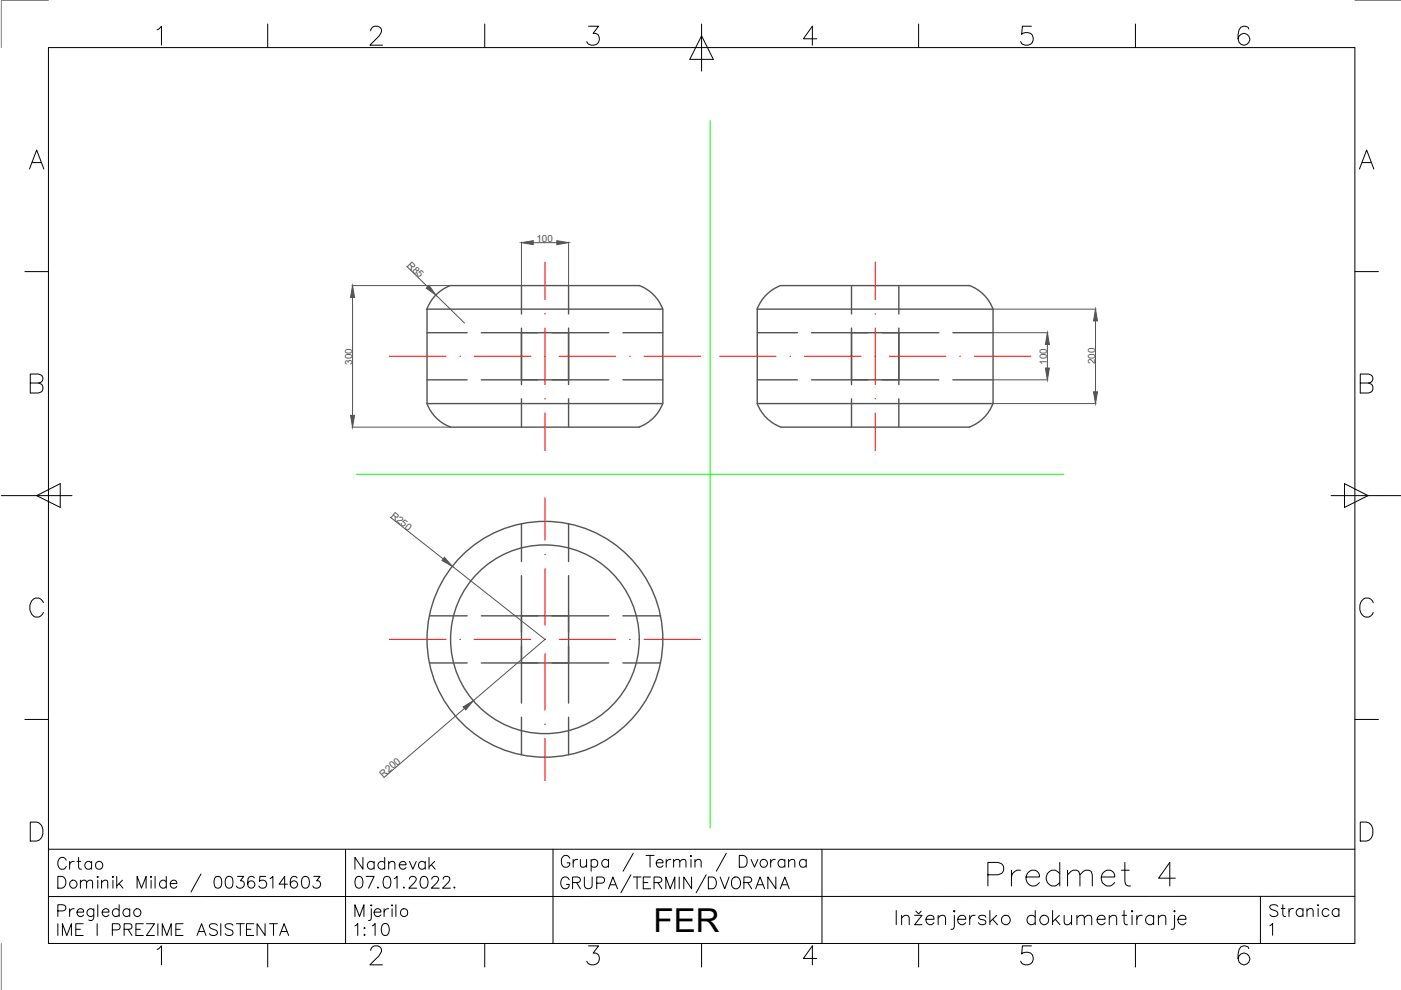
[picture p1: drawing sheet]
<svg xmlns="http://www.w3.org/2000/svg" width="297mm" height="210mm" viewBox="0 0 297 210" stroke-linecap="round" stroke-linejoin="round" font-family="sans-serif">
<defs><g id="words">
<text font-size="8.8" x="208.5" y="189.1">Predmet 4</text>
<text font-size="7" x="138.6" y="197.5">FER</text>
<g font-size="5.7">
<text x="11.3" y="185.6">Crtao</text>
<text x="74.4" y="185.6">Nadnevak</text>
<text x="74.4" y="189.4">07.01.2022.</text>
<text x="268.5" y="195.4">Stranica</text>
<text x="11.3" y="199.7">IME I PREZIME ASISTENTA</text>
<text x="74.4" y="199.7">1:10</text>
</g>
<g font-size="2.1" fill="#545454">
<text x="113.7" y="51.4">100</text>
<text x="86.2" y="56.3" transform="rotate(44 86.2 56.3)">R85</text>
<text x="74.7" y="77.3" transform="rotate(-90 74.7 77.3)">300</text>
<text x="222" y="77.4" transform="rotate(-90 222 77.4)">100</text>
<text x="232.2" y="77.3" transform="rotate(-90 232.2 77.3)">200</text>
<text x="82.7" y="109.5" transform="rotate(38 82.7 109.5)">R250</text>
<text x="81.3" y="164.9" transform="rotate(-41 81.3 164.9)">R200</text>
</g>
</g></defs>
<path d="M150.6 25.5v150.1M75.6 100.6h150" fill="none" stroke="#0f0" stroke-width=".21"/>
<!-- layer: Vidljivi bridovi -->
<g fill="none" stroke="#545454" stroke-width=".3">
<path d="M90.5 65.5a8.5 8.5 0 0 1 5-5l40 .1a8.4 8.4 0 0 1 5 4.9M90.5 65.5h50v20.1h-50zM110.6 70.5h10v10h-10zM160.5 65.5a8.5 8.5 0 0 1 5-5l40.1 .1a8.4 8.4 0 0 1 4.9 4.9M160.6 65.5h50v20.1h-50zM180.5 70.5h10.1v10h-10.1zM90.5 85.5a8.5 8.5 0 0 0 5 5M95.5 90.6h40M140.5 85.5a8.5 8.5 0 0 1-5 5M160.5 85.5a8.5 8.5 0 0 0 5 5M165.6 90.6h40M210.5 85.5a8.5 8.5 0 0 1-5 5"/>
<path d="M110.6 130.6h10v10h-10z"/>
<circle cx="115.5" cy="135.5" r="25"/>
<circle cx="115.5" cy="135.5" r="20"/>
</g>
<!-- layer: Nevidljivi bridovi -->
<g fill="none" stroke="#545454" stroke-width=".3">
<path d="M90.5 70.5h8.5M102.1 70.5h11.9M110.6 60.6v6M110.6 69.6v11.9M117 70.5h12.1M120.6 60.6v6M120.6 69.6v11.9M132.1 70.5h8.4M160.6 70.5h8.5M172.1 70.5h12M180.5 60.6v6M180.5 69.6v11.9"/>
<path d="M187.1 70.5h11.9M190.6 60.6v6M190.6 69.6v11.9M202 70.5h8.6M90.5 80.5h8.5M102.1 80.5h11.9M110.6 84.6v6M117 80.5h12.1M120.6 84.6v6M132.1 80.5h8.4M160.6 80.5h8.5M172.1 80.5h12"/>
<path d="M180.5 84.6v6M187.1 80.5h11.9M190.6 84.6v6M202 80.5h8.6M110.6 111.1v8M120.6 111.1v8M91 130.6h8M102.1 130.6h11.9M110.6 122.1v11.9M110.6 137v12.1M117 130.6h12.1M120.6 122.1v11.9"/>
<path d="M120.6 137v12.1M132.1 130.6h8M91 140.6h8M102.1 140.6h11.9M110.6 152.1v7.9M117 140.6h12.1M120.6 152.1v7.9M132.1 140.6h8"/>
</g>
<!-- layer: Simetrale -->
<g fill="none" stroke="#f00" stroke-width=".21">
<path d="M115.6 55.6v8M185.6 55.6v8M82.5 75.5h12.1M100.5 75.5h12.1M115.6 69.6v11.9M118.6 75.5h11.9M136.6 75.5h11.9M152.6 75.5h11.9M170.5 75.5h12.1M185.6 69.6v11.9M188.5 75.5h12.1M206.6 75.5h12"/>
<path d="M115.6 87.6v8M185.6 87.6v8M115.6 105.6v9M82.5 135.6h12.1M100.5 135.6h12.1M115.6 120.5v12.1M115.6 138.6v12M118.6 135.6h11.9M136.6 135.6h11.9M115.6 156.6v8.9"/>
</g>
<!-- layer: Kote -->
<g fill="none" stroke="#545454" stroke-width=".21">
<path d="M86.2 56.4l4.5 4.4M110.6 51.3v9.2M113.1 51.4h5M120.6 51.3v9.2M74.6 60.6h20.9M74.7 63v25.1M92.4 62.6l6.1 5.9M210.6 65.5h21.8M210.6 70.5h11.6M222.1 73v5M232.3 68v15.1M74.6 90.6h20.9"/>
<path d="M210.6 85.6h21.8M210.6 80.5h11.6M82.7 109.7l11.3 8.8M95.9 120.1l19.7 15.5-15.2 13M98.5 150.2l-17.1 14.7"/>
</g>
<g fill="#545454" stroke="#545454" stroke-width=".21">
<path d="M94.2 118.2l1.7 1.9-2.2-1.3z"/>
<path d="M98.2 149.9l2.2-1.3-1.7 1.9z"/>
<path d="M90.4 61.1l.6-.6 1.4 2.1z"/>
<path d="M74.7 60.6l.5 2.4h-.9z"/>
<path d="M74.3 88.1h.9l-.5 2.5z"/>
<path d="M110.6 51.4l2.5-.4v.9z"/>
<path d="M118.1 51l2.5 .4-2.5 .5z"/>
<path d="M231.8 83.1h.9l-.4 2.5z"/>
<path d="M232.3 65.5l.4 2.5h-.9z"/>
<path d="M222.1 70.5l.4 2.5h-.9z"/>
<path d="M221.6 78h.9l-.4 2.5z"/>
</g>
<!-- layer: FRAME 070 -->
<g fill="none" stroke="#000" stroke-width=".21">
<path d="M10.3 10.1h277v189.9h-277zM10.3 180.1h277M73.3 180.1v19.9M117.2 180.1v19.9M174.3 180.1v19.9M190 193.1v3M191.2 194.6l.7-.5 .7 .1 .2 .4v1.5M191.2 194.1v2M193.9 194.1h1.6l-1.6 2h1.6M194.2 193.2l.6 .6 .5-.6M196.3 194.9h1.7a.88 .88 0 0 0-1-.9 .88 .88 0 0 0-.7 1.2 .91 .91 0 0 0 .7 .9 .91 .91 0 0 0 1-.5M198.9 194.6l.7-.5 .7 .1 .2 .4v1.5"/>
<path d="M198.9 194.1v2M202.2 193.2l.1-.1 .2 .1-.2 .2zM202.3 194.1v2.4l-.1 .4-.6 .1M203.1 194.9h1.7a.69 .69 0 0 0-.6-.8 .97 .97 0 0 0-1.2 1.1 .97 .97 0 0 0 1.5 .7l.3-.3M205.6 194.1v2M206.7 194.1a.93 .93 0 0 0-1.1 .8M209 194.5a.9 .9 0 0 0-1.5 0l.4 .4 1 .3 .1 .4a.9 .9 0 0 1-1.5 0M209.9 193.1v3M210.5 194.9l1 1.2M211.3 194.1l-1.4 1.4M219.5 194.5a.97 .97 0 0 0-1.4-.2 .97 .97 0 0 0 0 1.5 .97 .97 0 0 0 1.4-.2M219.5 193.1v3"/>
<path d="M223.2 193.1v3M223.8 194.9l.9 1.2M224.6 194.1l-1.4 1.4M225.6 194.1l.1 1.8 .8 .2 .7-.6M227.2 194.1v2M228.3 194.6l.8-.5 .7 .1 .1 1.9M228.3 194.1v2M229.9 194.6l.7-.5 .7 .1 .2 1.9M232.6 194.9h1.7a.88 .88 0 0 0-1-.9 .88 .88 0 0 0-.7 1.2 .91 .91 0 0 0 .7 .9 .91 .91 0 0 0 1-.5M235.2 194.6l.7-.5 .7 .1 .2 .4v1.5M235.2 194.1v2M237.9 194.1h1"/>
<path d="M238.3 193.1v2.4l.1 .4 .6 .2M240 193.1l.2 .1-.2 .2-.1-.2zM240 194.1v2M241 194.1v2M242.2 194.1a.93 .93 0 0 0-1.2 .8M244.6 194.5a.95 .95 0 0 0-1.4-.1 .95 .95 0 0 0 0 1.4 .95 .95 0 0 0 1.4-.2M244.6 194.1v2M245.6 194.6l.7-.5 .7 .1 .2 1.9M245.6 194.1v2M249 193.1l.2 .1-.2 .2-.1-.2zM249 194.1v2.4l-.1 .4-.6 .1M249.8 194.9h1.6a.88 .88 0 0 0-1-.9 .88 .88 0 0 0-.6 1.2 .91 .91 0 0 0 .6 .9 .91 .91 0 0 0 1-.5"/>
<path d="M267.2 190v10M287.3 190l-277 .1"/>
<circle cx="213.2" cy="195" r=".99"/>
<circle cx="221.4" cy="195" r=".99"/>
</g>
<!-- layer: FRAME 050 -->
<g fill="none" stroke="#000" stroke-width=".21">
<path d="M33.3 6.3l.4-.1 .5-.6v4M56.8 5.1v5M78.6 6.5a1.06 1.06 0 0 1 .8-.9h.7a.97 .97 0 0 1 .6 1.5l-.4 .6-1.9 1.9h2.7M102.8 5.1v5M124.8 5.6h2.1l-1.1 1.5a1.17 1.17 0 0 1 1.2 .5 1.17 1.17 0 0 1-.1 1.4 1.46 1.46 0 0 1-2.5-.2M148.7 7.6l2.5 5h-5zM148.7 5.1v10M173.2 8.2h-2.9l1.9-2.6v4M194.8 5.1v5M218.7 5.6h-1.9l-.2 1.7a1.42 1.42 0 0 1 2.1 0 1.42 1.42 0 0 1-.2 2.1 1.46 1.46 0 0 1-2.1-.6M240.7 5.1v5M264.8 6.2a1.12 1.12 0 0 0-1.7-.4 3.4 3.4 0 0 0-.4 3.2 1.25 1.25 0 0 0 2 .1 1.25 1.25 0 0 0-.5-2 1.25 1.25 0 0 0-1.7 1.1"/>
<path d="M6.3 35.8l1.5-4 1.5 4M6.8 34.5h1.9M288.2 35.8l1.6-4 1.5 4M288.8 34.5h1.9M5.3 57.6h5M287.3 57.6h5M6.4 81.2h1.8l.5-.2a.93 .93 0 0 0 0-1.5l-.5-.2h-1.8v4h1.8a1.06 1.06 0 0 0 .9-1 1.06 1.06 0 0 0-.9-1.1M288.4 81.2h1.7l.6-.2a.93 .93 0 0 0 0-1.5l-.6-.2h-1.7v4h1.7a1.06 1.06 0 0 0 1-1 1.06 1.06 0 0 0-1-1.1M.3 105.1h15M7.8 105.1l5-2.6v5.1zM282.2 105.1h14.8M285.1 102.5l5 2.6-5 2.5z"/>
<path d="M9.2 127.8a1.38 1.38 0 0 0-1.3-1 1.38 1.38 0 0 0-1.4 1 2.31 2.31 0 0 0 1 3 1.5 1.5 0 0 0 1.7-.9M291.2 127.8a1.46 1.46 0 0 0-1.7-1 1.46 1.46 0 0 0-1.2 1.5 1.86 1.86 0 0 0 1.9 2.5l.8-.6 .2-.3M5.3 152.5h5M287.3 152.5h5M6.4 174.3h1.4a2.16 2.16 0 0 1 1.3 2 2.16 2.16 0 0 1-1.3 2h-1.4zM288.4 174.3h1.4a2.16 2.16 0 0 1 1.3 2 2.16 2.16 0 0 1-1.3 2h-1.4zM33.3 201.3l.4-.2 .5-.6v4.1M56.8 200v5M78.6 201.5a1.06 1.06 0 0 1 .8-1h.7a.97 .97 0 0 1 .6 1.6l-.4 .6-1.9 1.9h2.7M102.8 200v5M124.8 200.5h2.1l-1.1 1.6a1.17 1.17 0 0 1 1.2 .5 1.17 1.17 0 0 1-.1 1.4 1.46 1.46 0 0 1-2.5-.2M148.7 200v5"/>
<path d="M173.2 203.2h-2.9l1.9-2.7v4.1M194.8 200v5M218.7 200.5h-1.9l-.2 1.8a1.42 1.42 0 0 1 2.1 0 1.42 1.42 0 0 1-.2 2.1 1.46 1.46 0 0 1-2.1-.6M240.7 200v5M264.8 201.1a1.12 1.12 0 0 0-1.7-.3 3.4 3.4 0 0 0-.4 3.2 1.25 1.25 0 0 0 2 .1 1.25 1.25 0 0 0-.5-2 1.25 1.25 0 0 0-1.7 1.1"/>
</g>
<!-- layer: FRAME 200 -->
<path d="M10.3 .1h-10v10M287.3 .1h9.7M.3 200v9.9" fill="none" stroke="#808080" stroke-width=".21"/>
<!-- layer: TEKST SASTAVNICE -->
<g fill="none" stroke="#000" stroke-width=".21">
<path d="M12.3 193.1h1a.68 .68 0 0 0 .7-.8l-.3-.3-.4-.2h-1v2.5M12.3 185.8h.8a1.32 1.32 0 0 1 .9 1.3 1.32 1.32 0 0 1-.9 1.2h-.8zM14.8 192.7v1.6M15.7 192.7a.85 .85 0 0 0-.9 .7M16.3 193.4h1.4a.7 .7 0 0 0-.7-.8 .7 .7 0 0 0-.7 .8 .77 .77 0 0 0 .5 .9 .77 .77 0 0 0 .9-.3M17 187.1l.6-.5 .6 .1 .2 1.6M17 186.6v1.7M18.4 187.1l.6-.5 .5 .1 .1 1.6M19.9 192.7v1.9a.66 .66 0 0 1-1.1 .4M19.9 193a.81 .81 0 0 0-1.2-.1 .81 .81 0 0 0 0 1.2 .81 .81 0 0 0 1.2-.1M20.7 186.6v1.7M20.7 191.8v2.5"/>
<path d="M21.5 187.1l.7-.5 .6 .1v1.6M21.5 186.6v1.7M21.7 193.4h1.4a.77 .77 0 0 0-1.1-.7 .77 .77 0 0 0-.2 1.3 .78 .78 0 0 0 1.3 0M23.9 186.6v1.7M24.8 185.8v2.5M25.3 193a.81 .81 0 0 0-1.2-.1 .81 .81 0 0 0 0 1.2 .81 .81 0 0 0 1.2-.1M25.3 191.8v2.5M25.3 187.3l.8 1M26 186.6l-1.2 1.2M27.5 193a.81 .81 0 0 0-1.2-.1 .81 .81 0 0 0 0 1.2 .81 .81 0 0 0 1.2-.1M27.5 192.7v1.6M29.1 188.3v-2.5l.9 2.5 1-2.5v2.5"/>
<path d="M31.9 185.9l.1-.1 .2 .1zM32 186.6v1.7M32.9 185.8v2.5M35.2 187a.8 .8 0 0 0-1.1-.1 .8 .8 0 0 0 0 1.2 .8 .8 0 0 0 1.1-.2M35.2 185.8v2.5M36.1 187.3h1.4a.73 .73 0 0 0-.9-.7 .73 .73 0 0 0-.5 1 .74 .74 0 0 0 .6 .7 .74 .74 0 0 0 .8-.4M42.6 185.3l-2.1 3.8M45.7 185.9a.8 .8 0 0 1 1.2 .4 2.12 2.12 0 0 1-.2 1.9 .8 .8 0 0 1-1.2-.4 2.08 2.08 0 0 1 .2-1.9zM48.1 185.9a.8 .8 0 0 1 1.2 .4 2.33 2.33 0 0 1-.2 1.9 .8 .8 0 0 1-1.2-.4 1.94 1.94 0 0 1 .2-1.9zM50.4 185.8h1.3l-.7 .9a.82 .82 0 0 1 .8 1 .82 .82 0 0 1-1.1 .6l-.3-.1-.3-.4M53.9 186.2a.73 .73 0 0 0-.7-.4 .73 .73 0 0 0-.6 .5 1.96 1.96 0 0 0 .3 1.9 .77 .77 0 0 0 1.1-.3 .77 .77 0 0 0-.5-1.1 .77 .77 0 0 0-1 .7M56.3 185.8h-1.2l-.1 1.1a.88 .88 0 0 1 1.3 0 .88 .88 0 0 1-.1 1.3 .88 .88 0 0 1-1.3-.4"/>
<path d="M57.3 186.3l.6-.5v2.5M60.9 187.5h-1.7l1.2-1.7v2.5M63 186.2a.73 .73 0 0 0-.7-.4 .73 .73 0 0 0-.6 .5 1.46 1.46 0 0 0 .6 2 .78 .78 0 0 0 .8-.7 .78 .78 0 0 0-.7-.8 .78 .78 0 0 0-.9 .7M64.3 185.9a.8 .8 0 0 1 1.2 .4 1.97 1.97 0 0 1-.3 1.9 .8 .8 0 0 1-1.2-.4 1.94 1.94 0 0 1 .3-1.9zM66.5 185.8h1.3l-.7 .9a.81 .81 0 0 1 .9 1 .81 .81 0 0 1-1.1 .6l-.4-.1-.2-.4M75.3 194.3v-2.5l.9 2.5 1-2.5v2.5M78.7 191.8l.2 .2-.2 .1-.1-.1zM78.7 192.7v2l-.1 .3-.5 .2M79.3 193.4h1.5a.77 .77 0 0 0-1.1-.7 .77 .77 0 0 0-.3 1.3 .78 .78 0 0 0 1.4 0M81.4 192.7v1.6M82.4 192.7a.85 .85 0 0 0-1 .7M83.1 191.8l.2 .2-.2 .1-.1-.1z"/>
<path d="M83.1 192.7v1.6M83.9 191.8v2.5M120.7 186.5a.92 .92 0 0 0-1.1-.6 .92 .92 0 0 0-.7 1 1.08 1.08 0 0 0 .3 1.2 1.08 1.08 0 0 0 1.1 .2l.4-.5v-.3h-.6M120.8 182a.92 .92 0 0 0-1.1-.6 .92 .92 0 0 0-.7 .9 1.08 1.08 0 0 0 .2 1.2 1.08 1.08 0 0 0 1.2 .3l.4-.5v-.4h-.6M121.4 187.1l1.4-.1a.59 .59 0 0 0 0-.9l-1.4-.2v2.5M121.5 182.2v1.7M122.2 187.1l.8 1.3M122.5 182.2a.79 .79 0 0 0-1 .7M123 182.2l.2 1.6a.86 .86 0 0 0 1.2-.4M123.9 185.9v1.8a.83 .83 0 0 0 .8 .7 .83 .83 0 0 0 .8-.7v-1.8M124.4 182.2v1.7M125.3 182.6a.79 .79 0 0 1 1.2-.1 .79 .79 0 0 1 0 1.1 .79 .79 0 0 1-1.2-.1"/>
<path d="M125.3 182.2v2.5M126.5 187.3h1.1a.67 .67 0 0 0 .6-.5 .67 .67 0 0 0-.2-.7l-1.5-.2v2.5M129 182.6a.81 .81 0 0 0-1.2-.2 .81 .81 0 0 0 0 1.2 .81 .81 0 0 0 1.2-.1M129 188.4l.9-2.5 1 2.5M129 182.2v1.7M129.4 187.6h1.1M133.8 185.5l-2.2 3.8M134.3 180.9l-2.2 3.8M134.3 185.9h1.6M135.1 185.9v2.5M136.4 187.1h1M137 181.4h1.7"/>
<path d="M137.8 181.4v2.5M138 185.9h-1.6v2.5h1.6M138.7 187.1l1.4-.1a.54 .54 0 0 0 0-.9l-1.4-.2v2.5M139.1 182.9h1.5a.77 .77 0 0 0-1.1-.6 .77 .77 0 0 0-.2 1.2 .78 .78 0 0 0 1.3 0M139.5 187.1l.8 1.3M141.2 188.4v-2.5l.9 2.5 1-2.5v2.5M141.3 182.2v1.7M142.2 182.2a.85 .85 0 0 0-.9 .7M142.8 182.7l.6-.5 .6 .1 .1 1.6M142.8 182.2v1.7M144 185.9v2.5M144.1 182.7l.6-.5 .6 .1 .1 1.6"/>
<path d="M146.5 181.4l.1 .1-.1 .1-.1-.1zM146.5 182.2v1.7M146.6 185.9v2.5l-1.6-2.5v2.5M147.3 182.7l.6-.5 .6 .1 .2 1.6M147.3 182.2v1.7M149.7 185.5l-2.1 3.8M150.2 185.9h.8a1.33 1.33 0 0 1 .9 1.3 1.33 1.33 0 0 1-.9 1.2h-.8zM152.7 185.9l1 2.5 .9-2.5M154 180.9l-2.1 3.8M155.3 186.3a1.06 1.06 0 0 1 1.4-.1 1.06 1.06 0 0 1 .3 1.3 .95 .95 0 0 1-1 1 .95 .95 0 0 1-.9-1zM156.7 181.4h.9a1.35 1.35 0 0 1 .8 1.2 1.35 1.35 0 0 1-.8 1.3h-.9zM157.7 187.1l1.4-.1a.54 .54 0 0 0 0-.9l-1.4-.2v2.5"/>
<path d="M158.5 187.1l.9 1.3M159.2 182.2l.8 1.7 .7-1.7M160.2 188.4l.9-2.5 1 2.5M160.6 187.6h1.1M163.4 182.2v1.7M164.4 182.2a.85 .85 0 0 0-1 .7M164.5 185.9v2.5l-1.7-2.5v2.5M165.4 188.4l1-2.5 .9 2.5M165.8 187.6h1.2M166.4 182.6a.81 .81 0 0 0-1.2-.2 .81 .81 0 0 0 0 1.2 .81 .81 0 0 0 1.2-.1M166.4 182.2v1.7M167.2 182.7l.6-.5 .6 .1 .1 1.6"/>
<path d="M167.2 182.2v1.7M170.9 182.6a.81 .81 0 0 0-1.2-.2 .81 .81 0 0 0 0 1.2 .81 .81 0 0 0 1.2-.1M170.9 182.2v1.7M269.2 196.3l.6-.5v2.5"/>
<circle cx="15.5" cy="187.4" r=".83"/>
<circle cx="29.1" cy="193.5" r=".82"/>
<circle cx="85.7" cy="193.5" r=".83"/>
<circle cx="161.9" cy="183" r=".83"/>
</g>
<use href="#words"/>
</svg>
